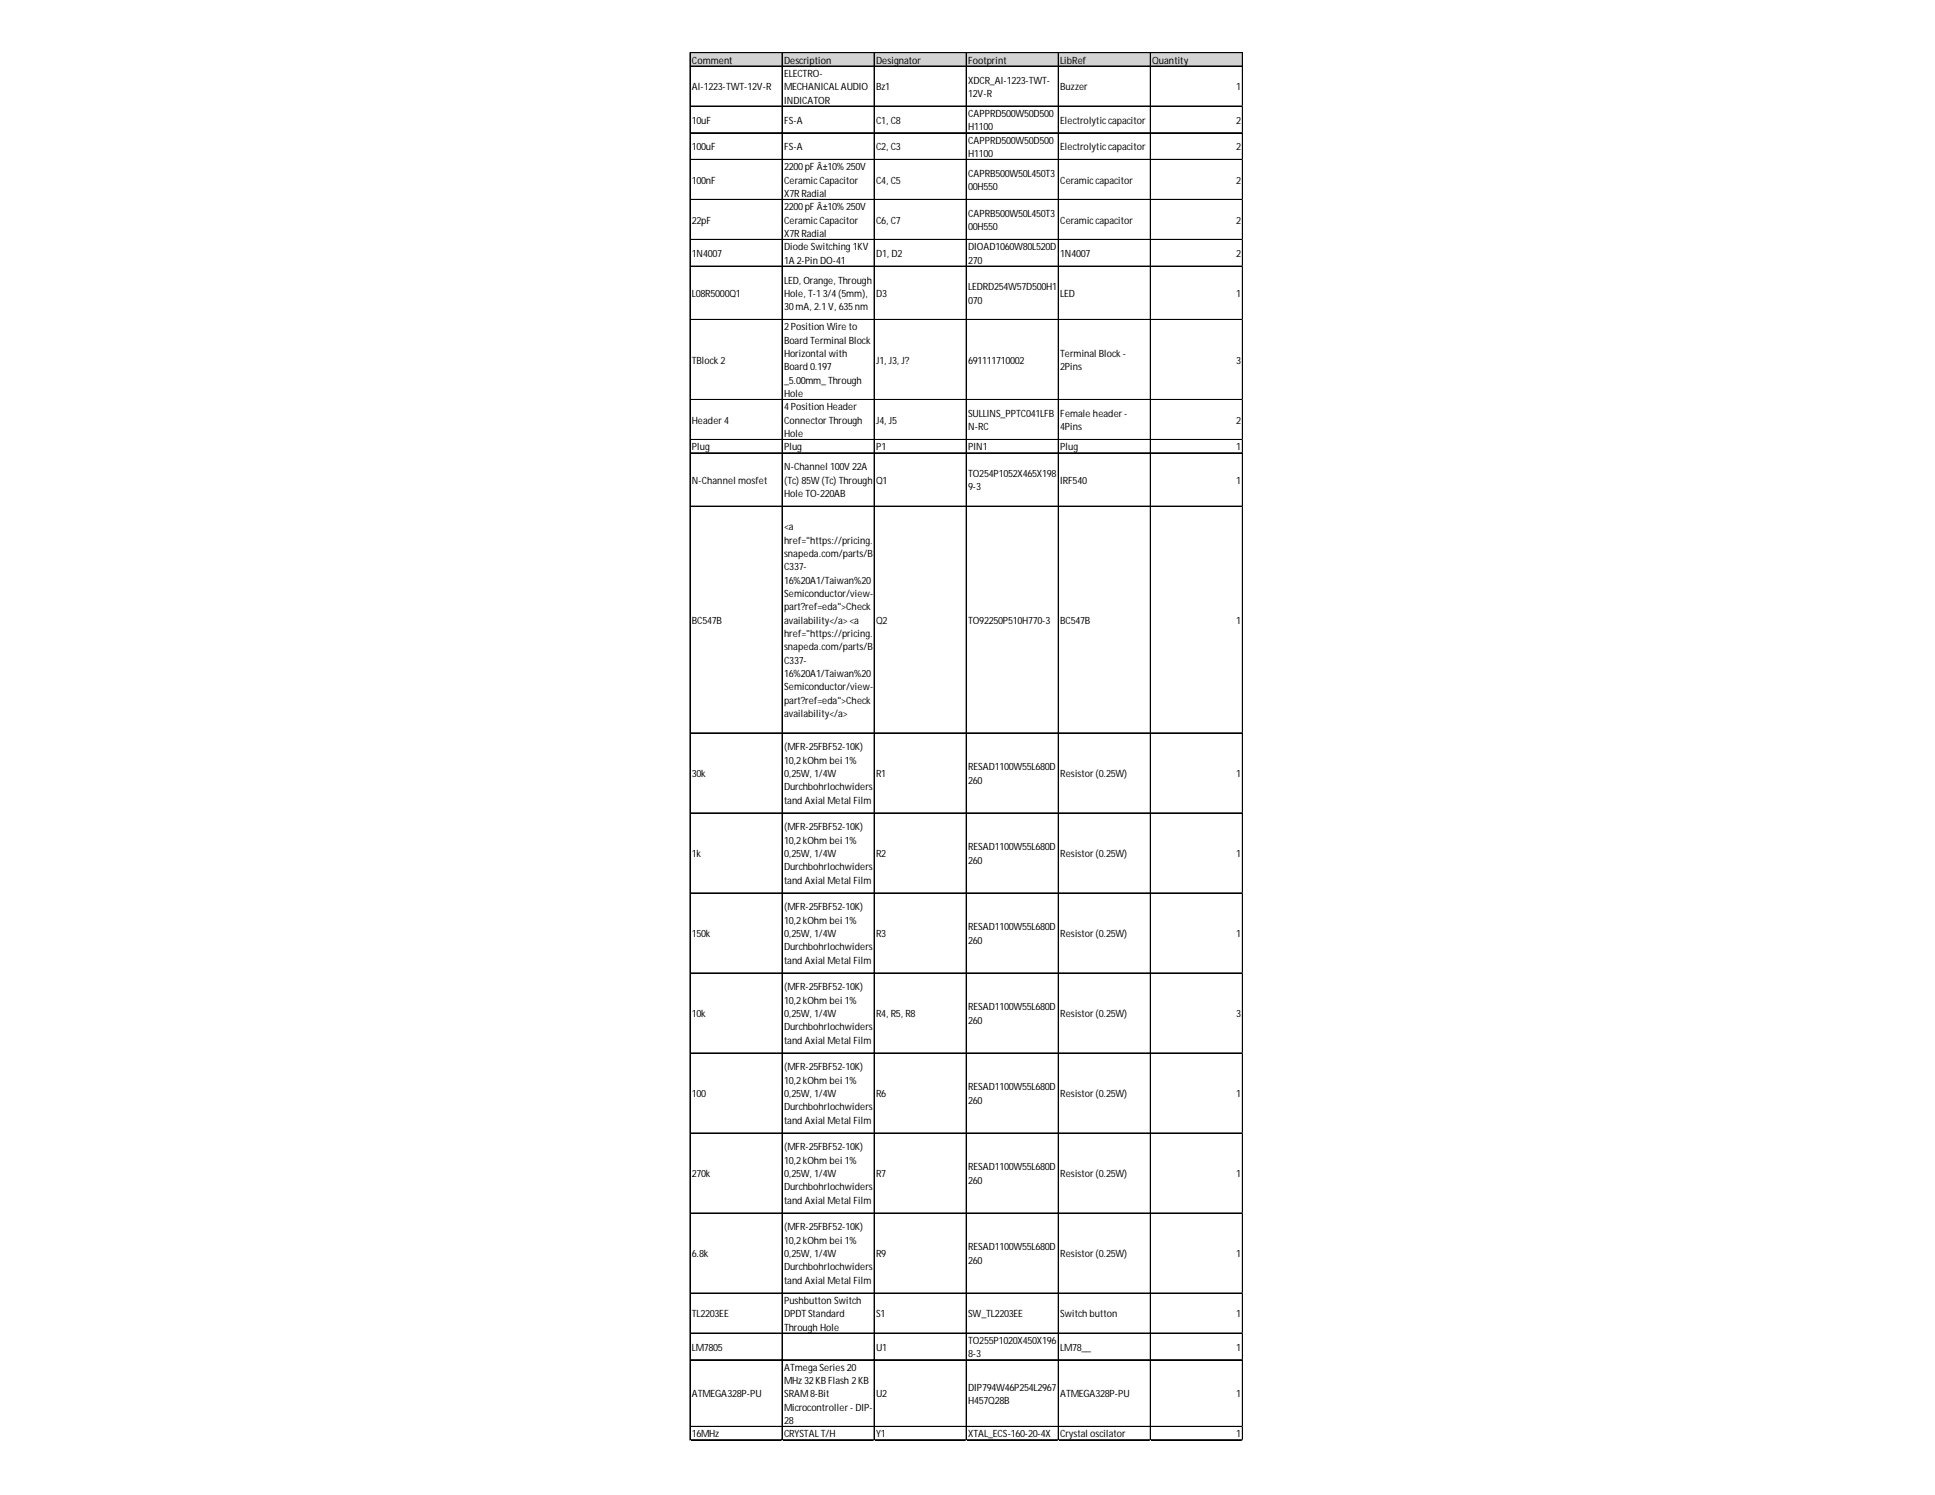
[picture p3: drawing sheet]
<svg xmlns="http://www.w3.org/2000/svg" width="279mm" height="216mm" viewBox="0 0 279 216" stroke-linecap="round" stroke-linejoin="round" font-family="sans-serif">
<defs><g id="words">
<g font-size="1.4">
<text x="99.9" y="9.2">Comment</text>
<text x="113.2" y="9.2">Description</text>
<text x="113.2" y="11.1">ELECTRO-</text>
<text x="126.5" y="9.2">Designator</text>
<text x="139.8" y="9.2">Footprint</text>
<text x="153.1" y="9.2">LibRef</text>
<text x="166.4" y="9.2">Quantity</text>
<text x="99.9" y="13">AI-1223-TWT-12V-R</text>
<text x="99.9" y="17.8">10uF</text>
<text x="113.2" y="13">MECHANICAL AUDIO</text>
<text x="113.2" y="15">INDICATOR</text>
<text x="113.2" y="17.8">FS-A</text>
<text x="126.5" y="13">Bz1</text>
<text x="126.5" y="17.8">C1, C8</text>
<text x="139.8" y="12.1">XDCR_AI-1223-TWT-</text>
<text x="139.8" y="14">12V-R</text>
<text x="139.8" y="16.9">CAPPRD500W50D500</text>
<text x="153.1" y="13">Buzzer</text>
<text x="153.1" y="17.8">Electrolyticcapacitor</text>
<text x="178.5" y="13">1</text>
<text x="178.5" y="17.8">2</text>
<text x="99.9" y="21.7">100uF</text>
<text x="113.2" y="21.7">FS-A</text>
<text x="126.5" y="21.7">C2, C3</text>
<text x="139.8" y="18.8">H1100</text>
<text x="139.8" y="20.7">CAPPRD500W50D500</text>
<text x="139.8" y="22.7">H1100</text>
<text x="153.1" y="21.7">Electrolyticcapacitor</text>
<text x="178.5" y="21.7">2</text>
<text x="99.9" y="26.5">100nF</text>
<text x="113.2" y="24.6">2200pF Â±10% 250V</text>
<text x="113.2" y="26.5">CeramicCapacitor</text>
<text x="113.2" y="28.4">X7R Radial</text>
<text x="126.5" y="26.5">C4, C5</text>
<text x="139.8" y="25.5">CAPRB500W50L450T3</text>
<text x="139.8" y="27.5">00H550</text>
<text x="153.1" y="26.5">Ceramiccapacitor</text>
<text x="178.5" y="26.5">2</text>
<text x="99.9" y="32.3">22pF</text>
<text x="113.2" y="30.4">2200pF Â±10% 250V</text>
<text x="113.2" y="32.3">CeramicCapacitor</text>
<text x="113.2" y="34.2">X7R Radial</text>
<text x="126.5" y="32.3">C6, C7</text>
<text x="139.8" y="31.3">CAPRB500W50L450T3</text>
<text x="139.8" y="33.2">00H550</text>
<text x="153.1" y="32.3">Ceramiccapacitor</text>
<text x="178.5" y="32.3">2</text>
<text x="99.9" y="37.1">1N4007</text>
<text x="113.2" y="36.1">Diode Switching 1KV</text>
<text x="113.2" y="38.1">1A 2-Pin DO-41</text>
<text x="113.2" y="41">LED, Orange, Through</text>
<text x="126.5" y="37.1">D1, D2</text>
<text x="139.8" y="36.1">DIOAD1060W80L520D</text>
<text x="139.8" y="38.1">270</text>
<text x="139.8" y="41.9">LEDRD254W57D500H1</text>
<text x="153.1" y="37.1">1N4007</text>
<text x="178.5" y="37.1">2</text>
<text x="99.9" y="42.9">L08R5000Q1</text>
<text x="113.2" y="42.9">Hole, T-13/4(5mm),</text>
<text x="113.2" y="44.8">30mA, 2.1V, 635nm</text>
<text x="113.2" y="47.7">2Position Wire to</text>
<text x="126.5" y="42.9">D3</text>
<text x="139.8" y="43.8">070</text>
<text x="153.1" y="42.9">LED</text>
<text x="178.5" y="42.9">1</text>
<text x="99.9" y="52.5">TBlock 2</text>
<text x="113.2" y="49.6">Board Terminal Block</text>
<text x="113.2" y="51.5">Horizontal with</text>
<text x="113.2" y="53.5">Board 0.197</text>
<text x="126.5" y="52.5">J1, J3, J?</text>
<text x="139.8" y="52.5">691111710002</text>
<text x="153.1" y="51.5">Terminal Block -</text>
<text x="153.1" y="53.5">2Pins</text>
<text x="178.5" y="52.5">3</text>
<text x="113.2" y="55.4">_5.00mm_ Through</text>
<text x="113.2" y="57.3">Hole</text>
<text x="113.2" y="59.2">4Position Header</text>
<text x="99.9" y="61.2">Header 4</text>
<text x="99.9" y="65">Plug</text>
<text x="113.2" y="61.2">Connector Through</text>
<text x="113.2" y="63.1">Hole</text>
<text x="113.2" y="65">Plug</text>
<text x="126.5" y="61.2">J4, J5</text>
<text x="126.5" y="65">P1</text>
<text x="139.8" y="60.2">SULLINS_PPTC041LFB</text>
<text x="139.8" y="62.1">N-RC</text>
<text x="139.8" y="65">PIN1</text>
<text x="153.1" y="60.2">Female header -</text>
<text x="153.1" y="62.1">4Pins</text>
<text x="153.1" y="65">Plug</text>
<text x="178.5" y="61.2">2</text>
<text x="178.5" y="65">1</text>
<text x="99.9" y="69.8">N-Channel mosfet</text>
<text x="113.2" y="67.9">N-Channel 100V 22A</text>
<text x="113.2" y="69.8">(Tc) 85W (Tc) Through</text>
<text x="113.2" y="71.8">Hole TO-220AB</text>
<text x="126.5" y="69.8">Q1</text>
<text x="139.8" y="68.9">TO254P1052X465X198</text>
<text x="139.8" y="70.8">9-3</text>
<text x="153.1" y="69.8">IRF540</text>
<text x="178.5" y="69.8">1</text>
<text x="113.2" y="76.6">&lt;a</text>
<text x="113.2" y="78.5">href=&quot;https://pricing.</text>
<text x="113.2" y="80.4">snapeda.com/parts/B</text>
<text x="113.2" y="82.4">C337-</text>
<text x="113.2" y="84.3">16%20A1/Taiwan%20</text>
<text x="113.2" y="86.2">Semiconductor/view-</text>
<text x="113.2" y="88.1">part?ref=eda&quot;&gt;Check</text>
<text x="99.9" y="90.1">BC547B</text>
<text x="113.2" y="90.1">availability&lt;/a&gt;&lt;a</text>
<text x="113.2" y="92">href=&quot;https://pricing.</text>
<text x="113.2" y="93.9">snapeda.com/parts/B</text>
<text x="113.2" y="95.8">C337-</text>
<text x="126.5" y="90.1">Q2</text>
<text x="139.8" y="90.1">TO92250P510H770-3</text>
<text x="153.1" y="90.1">BC547B</text>
<text x="178.5" y="90.1">1</text>
<text x="113.2" y="97.8">16%20A1/Taiwan%20</text>
<text x="113.2" y="99.7">Semiconductor/view-</text>
<text x="113.2" y="101.6">part?ref=eda&quot;&gt;Check</text>
<text x="113.2" y="103.5">availability&lt;/a&gt;</text>
<text x="99.9" y="112.2">30k</text>
<text x="113.2" y="108.4">(MFR-25FBF52-10K)</text>
<text x="113.2" y="110.3">10,2kOhm bei 1%</text>
<text x="113.2" y="112.2">0,25W, 1/4W</text>
<text x="126.5" y="112.2">R1</text>
<text x="139.8" y="111.3">RESAD1100W55L680D</text>
<text x="139.8" y="113.2">260</text>
<text x="153.1" y="112.2">Resistor (0.25W)</text>
<text x="178.5" y="112.2">1</text>
<text x="113.2" y="114.1">Durchbohrlochwiders</text>
<text x="113.2" y="116.1">tand Axial Metal Film</text>
<text x="113.2" y="119.9">(MFR-25FBF52-10K)</text>
<text x="99.9" y="123.8">1k</text>
<text x="113.2" y="121.8">10,2kOhm bei 1%</text>
<text x="113.2" y="123.8">0,25W, 1/4W</text>
<text x="113.2" y="125.7">Durchbohrlochwiders</text>
<text x="126.5" y="123.8">R2</text>
<text x="139.8" y="122.8">RESAD1100W55L680D</text>
<text x="139.8" y="124.7">260</text>
<text x="153.1" y="123.8">Resistor (0.25W)</text>
<text x="178.5" y="123.8">1</text>
<text x="113.2" y="127.6">tand Axial Metal Film</text>
<text x="113.2" y="131.5">(MFR-25FBF52-10K)</text>
<text x="99.9" y="135.3">150k</text>
<text x="113.2" y="133.4">10,2kOhm bei 1%</text>
<text x="113.2" y="135.3">0,25W, 1/4W</text>
<text x="113.2" y="137.3">Durchbohrlochwiders</text>
<text x="126.5" y="135.3">R3</text>
<text x="139.8" y="134.4">RESAD1100W55L680D</text>
<text x="139.8" y="136.3">260</text>
<text x="153.1" y="135.3">Resistor (0.25W)</text>
<text x="178.5" y="135.3">1</text>
<text x="113.2" y="139.2">tand Axial Metal Film</text>
<text x="113.2" y="143">(MFR-25FBF52-10K)</text>
<text x="99.9" y="146.9">10k</text>
<text x="113.2" y="145">10,2kOhm bei 1%</text>
<text x="113.2" y="146.9">0,25W, 1/4W</text>
<text x="113.2" y="148.8">Durchbohrlochwiders</text>
<text x="126.5" y="146.9">R4, R5, R8</text>
<text x="139.8" y="145.9">RESAD1100W55L680D</text>
<text x="139.8" y="147.8">260</text>
<text x="153.1" y="146.9">Resistor (0.25W)</text>
<text x="178.5" y="146.9">3</text>
<text x="113.2" y="150.7">tand Axial Metal Film</text>
<text x="113.2" y="154.6">(MFR-25FBF52-10K)</text>
<text x="99.9" y="158.4">100</text>
<text x="113.2" y="156.5">10,2kOhm bei 1%</text>
<text x="113.2" y="158.4">0,25W, 1/4W</text>
<text x="113.2" y="160.4">Durchbohrlochwiders</text>
<text x="126.5" y="158.4">R6</text>
<text x="139.8" y="157.5">RESAD1100W55L680D</text>
<text x="139.8" y="159.4">260</text>
<text x="153.1" y="158.4">Resistor (0.25W)</text>
<text x="178.5" y="158.4">1</text>
<text x="113.2" y="162.3">tand Axial Metal Film</text>
<text x="113.2" y="166.1">(MFR-25FBF52-10K)</text>
<text x="99.9" y="170">270k</text>
<text x="113.2" y="168.1">10,2kOhm bei 1%</text>
<text x="113.2" y="170">0,25W, 1/4W</text>
<text x="113.2" y="171.9">Durchbohrlochwiders</text>
<text x="113.2" y="173.8">tand Axial Metal Film</text>
<text x="126.5" y="170">R7</text>
<text x="139.8" y="169">RESAD1100W55L680D</text>
<text x="139.8" y="171">260</text>
<text x="153.1" y="170">Resistor (0.25W)</text>
<text x="178.5" y="170">1</text>
<text x="113.2" y="177.7">(MFR-25FBF52-10K)</text>
<text x="113.2" y="179.6">10,2kOhm bei 1%</text>
<text x="99.9" y="181.6">6.8k</text>
<text x="113.2" y="181.6">0,25W, 1/4W</text>
<text x="113.2" y="183.5">Durchbohrlochwiders</text>
<text x="113.2" y="185.4">tand Axial Metal Film</text>
<text x="126.5" y="181.6">R9</text>
<text x="139.8" y="180.6">RESAD1100W55L680D</text>
<text x="139.8" y="182.5">260</text>
<text x="153.1" y="181.6">Resistor (0.25W)</text>
<text x="178.5" y="181.6">1</text>
<text x="99.9" y="190.2">TL2203EE</text>
<text x="113.2" y="188.3">Pushbutton Switch</text>
<text x="113.2" y="190.2">DPDT Standard</text>
<text x="126.5" y="190.2">S1</text>
<text x="139.8" y="190.2">SW_TL2203EE</text>
<text x="153.1" y="190.2">Switch button</text>
<text x="178.5" y="190.2">1</text>
<text x="99.9" y="195">LM7805</text>
<text x="113.2" y="192.1">Through Hole</text>
<text x="113.2" y="197.9">ATmega Series 20</text>
<text x="126.5" y="195">U1</text>
<text x="139.8" y="194.1">TO255P1020X450X196</text>
<text x="139.8" y="196">8-3</text>
<text x="153.1" y="195">LM78__</text>
<text x="178.5" y="195">1</text>
<text x="99.9" y="201.8">ATMEGA328P-PU</text>
<text x="113.2" y="199.8">MHz 32KB Flash 2KB</text>
<text x="113.2" y="201.8">SRAM8-Bit</text>
<text x="113.2" y="203.7">Microcontroller - DIP-</text>
<text x="126.5" y="201.8">U2</text>
<text x="139.8" y="200.8">DIP794W46P254L2967</text>
<text x="139.8" y="202.7">H457Q28B</text>
<text x="153.1" y="201.8">ATMEGA328P-PU</text>
<text x="178.5" y="201.8">1</text>
<text x="99.9" y="207.6">16MHz</text>
<text x="113.2" y="205.6">28</text>
<text x="113.2" y="207.6">CRYSTAL T/H</text>
<text x="126.5" y="207.6">Y1</text>
<text x="139.8" y="207.6">XTAL_ECS-160-20-4X</text>
<text x="153.1" y="207.6">Crystal oscilator</text>
<text x="178.5" y="207.6">1</text>
</g>
</g></defs>
<path d="M99.7 7.7h79.8v1.9h-79.8z" fill="#d3d3d3"/>
<g fill="none" stroke="#000" stroke-width=".14">
<path d="M99.6 7.6v200.4M99.7 7.6v200.4M99.7 7.6h79.8M99.7 7.7h79.8M99.7 9.5h79.8M99.7 9.6h79.8M99.7 15.3h79.8M99.7 15.4h79.8M99.7 19.2h79.8M112.9 7.7v200.3M113 7.7v200.3M126.2 7.7v200.3"/>
<path d="M126.3 7.7v200.3M139.5 7.7v200.3M139.6 7.7v200.3M152.8 7.7v200.3M166.1 7.7v200.3M179.4 7.7v200.3M99.7 23h79.8M99.7 23.1h79.8M99.7 28.8h79.8M99.7 34.6h79.8M99.7 38.4h79.8M99.7 38.5h79.8"/>
<path d="M99.7 46.1h79.8M99.7 46.2h79.8M99.7 57.7h79.8M99.7 63.5h79.8M99.7 65.4h79.8M99.7 73.1h79.8M99.7 105.8h79.8M99.7 105.9h79.8M99.7 117.4h79.8M99.7 128.9h79.8M99.7 129h79.8M99.7 140.5h79.8"/>
<path d="M99.7 152.1h79.8M99.7 163.6h79.8M99.7 163.7h79.8M99.7 175.2h79.8M99.7 186.7h79.8M99.7 186.8h79.8M99.7 192.5h79.8M99.7 192.6h79.8M99.7 196.4h79.8M99.7 206h79.8M99.7 207.9h79.8M99.7 208h79.8"/>
</g>
<path d="M99.6 208v.1" fill="none" stroke="#d4d4d4" stroke-width=".14"/>
<path d="M99.6 208l.1 .1z" fill="#d4d4d4"/>
<path d="M112.9 208v.1" fill="none" stroke="#d4d4d4" stroke-width=".14"/>
<path d="M112.9 208l.1 .1z" fill="#d4d4d4"/>
<path d="M126.2 208v.1" fill="none" stroke="#d4d4d4" stroke-width=".14"/>
<path d="M126.2 208l.1 .1z" fill="#d4d4d4"/>
<path d="M139.5 208v.1" fill="none" stroke="#d4d4d4" stroke-width=".14"/>
<path d="M139.5 208l.1 .1z" fill="#d4d4d4"/>
<path d="M152.8 208v.1" fill="none" stroke="#d4d4d4" stroke-width=".14"/>
<path d="M152.8 208l.1 .1z" fill="#d4d4d4"/>
<path d="M166.1 208v.1" fill="none" stroke="#d4d4d4" stroke-width=".14"/>
<path d="M166.1 208l.1 .1z" fill="#d4d4d4"/>
<path d="M179.4 208v.1" fill="none" stroke="#d4d4d4" stroke-width=".14"/>
<path d="M179.4 208l.1 .1z" fill="#d4d4d4"/>
<path d="M179.5 15.3h.1" fill="none" stroke="#d4d4d4" stroke-width=".14"/>
<path d="M179.5 15.3v.1z" fill="#d4d4d4"/>
<path d="M179.5 19.2h.1" fill="none" stroke="#d4d4d4" stroke-width=".14"/>
<path d="M179.5 19.2v.1z" fill="#d4d4d4"/>
<path d="M179.5 23h.1" fill="none" stroke="#d4d4d4" stroke-width=".14"/>
<path d="M179.5 23v.1z" fill="#d4d4d4"/>
<path d="M179.5 28.8h.1" fill="none" stroke="#d4d4d4" stroke-width=".14"/>
<path d="M179.5 28.8v.1z" fill="#d4d4d4"/>
<path d="M179.5 34.6h.1" fill="none" stroke="#d4d4d4" stroke-width=".14"/>
<path d="M179.5 34.6v.1z" fill="#d4d4d4"/>
<path d="M179.5 38.4h.1" fill="none" stroke="#d4d4d4" stroke-width=".14"/>
<path d="M179.5 38.4v.1z" fill="#d4d4d4"/>
<path d="M179.5 46.1h.1" fill="none" stroke="#d4d4d4" stroke-width=".14"/>
<path d="M179.5 46.1v.1z" fill="#d4d4d4"/>
<path d="M179.5 57.7h.1" fill="none" stroke="#d4d4d4" stroke-width=".14"/>
<path d="M179.5 57.7v.1z" fill="#d4d4d4"/>
<path d="M179.5 63.5h.1" fill="none" stroke="#d4d4d4" stroke-width=".14"/>
<path d="M179.5 63.5v.1z" fill="#d4d4d4"/>
<path d="M179.5 65.4h.1" fill="none" stroke="#d4d4d4" stroke-width=".14"/>
<path d="M179.5 65.4v.1z" fill="#d4d4d4"/>
<path d="M179.5 73.1h.1" fill="none" stroke="#d4d4d4" stroke-width=".14"/>
<path d="M179.5 73.1v.1z" fill="#d4d4d4"/>
<path d="M179.5 105.8h.1" fill="none" stroke="#d4d4d4" stroke-width=".14"/>
<path d="M179.5 105.8v.1z" fill="#d4d4d4"/>
<path d="M179.5 117.4h.1" fill="none" stroke="#d4d4d4" stroke-width=".14"/>
<path d="M179.5 117.4v.1z" fill="#d4d4d4"/>
<path d="M179.5 128.9h.1" fill="none" stroke="#d4d4d4" stroke-width=".14"/>
<path d="M179.5 128.9v.1z" fill="#d4d4d4"/>
<path d="M179.5 140.5h.1" fill="none" stroke="#d4d4d4" stroke-width=".14"/>
<path d="M179.5 140.5v.1z" fill="#d4d4d4"/>
<path d="M179.5 152.1h.1" fill="none" stroke="#d4d4d4" stroke-width=".14"/>
<path d="M179.5 152.1v.1z" fill="#d4d4d4"/>
<path d="M179.5 163.6h.1" fill="none" stroke="#d4d4d4" stroke-width=".14"/>
<path d="M179.5 163.6v.1z" fill="#d4d4d4"/>
<path d="M179.5 175.2h.1" fill="none" stroke="#d4d4d4" stroke-width=".14"/>
<path d="M179.5 175.2v.1z" fill="#d4d4d4"/>
<path d="M179.5 186.7h.1" fill="none" stroke="#d4d4d4" stroke-width=".14"/>
<path d="M179.5 186.7v.1z" fill="#d4d4d4"/>
<path d="M179.5 192.5h.1" fill="none" stroke="#d4d4d4" stroke-width=".14"/>
<path d="M179.5 192.5v.1z" fill="#d4d4d4"/>
<path d="M179.5 196.4h.1" fill="none" stroke="#d4d4d4" stroke-width=".14"/>
<path d="M179.5 196.4v.1z" fill="#d4d4d4"/>
<path d="M179.5 206h.1" fill="none" stroke="#d4d4d4" stroke-width=".14"/>
<path d="M179.5 206v.1z" fill="#d4d4d4"/>
<path d="M179.5 207.9h.1" fill="none" stroke="#d4d4d4" stroke-width=".14"/>
<path d="M179.5 207.9v.1z" fill="#d4d4d4"/>
<use href="#words"/>
</svg>
